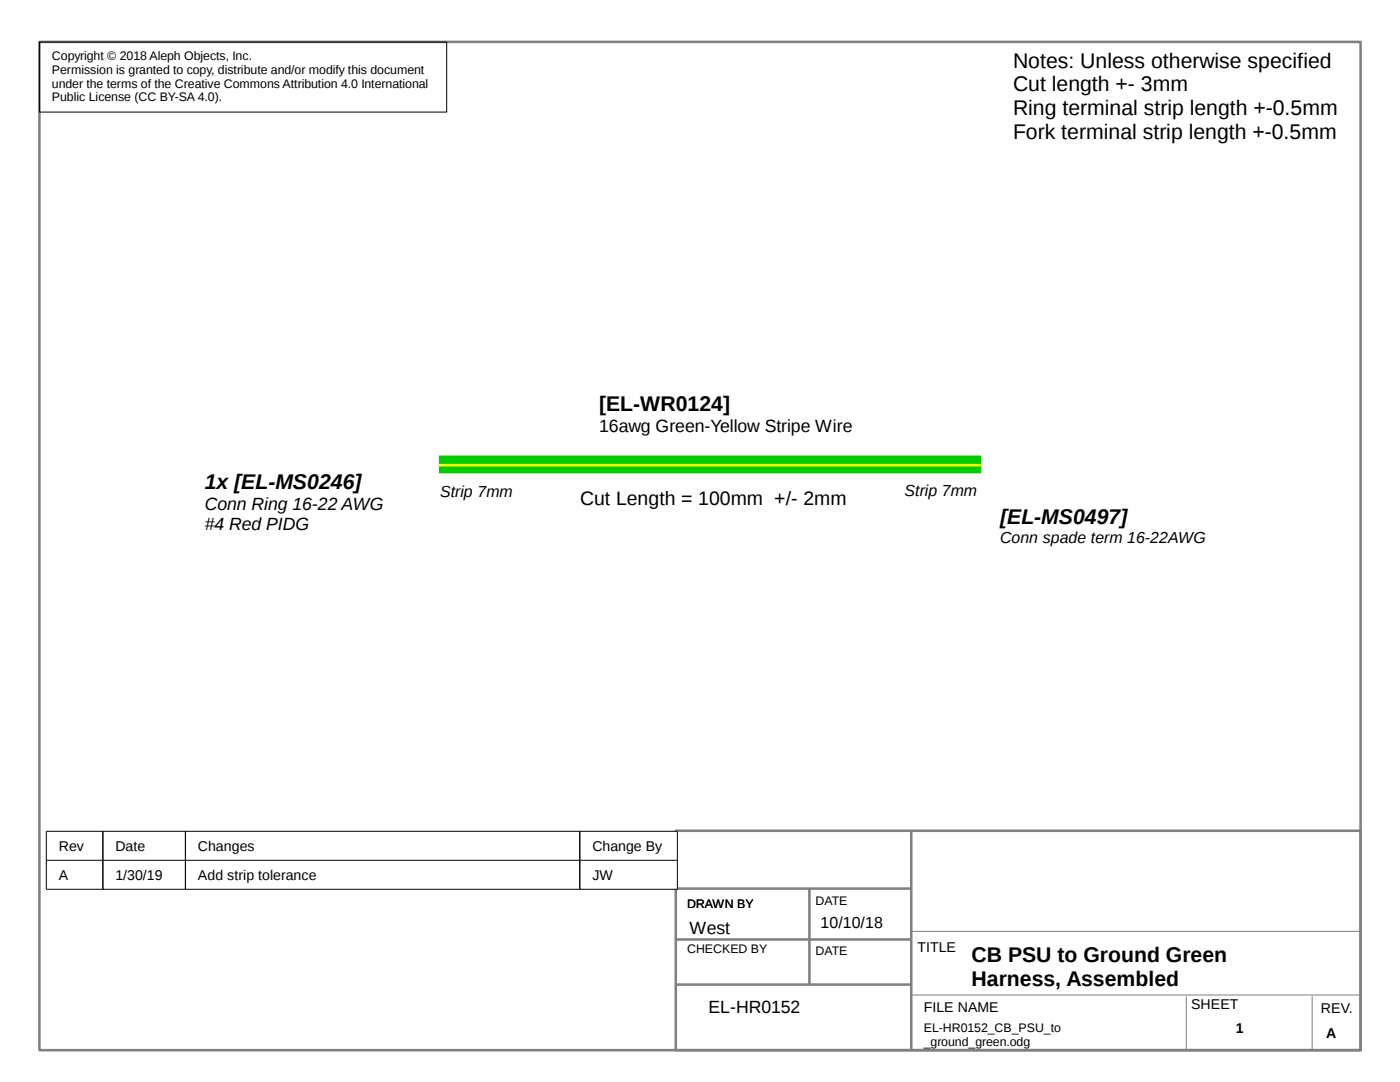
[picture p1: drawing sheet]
<svg xmlns="http://www.w3.org/2000/svg" width="279mm" height="216mm" viewBox="0 0 279 216" stroke-linecap="round" stroke-linejoin="round" font-family="sans-serif">
<defs><g id="words">
<g font-size="4.2">
<text x="202.2" y="13.5">Notes: Unless otherwise specified</text>
<text x="202.2" y="18.2">Cut length +- 3mm</text>
<text x="202.2" y="23">Ring terminal strip length +-0.5mm</text>
<text x="202.2" y="27.7">Fork terminal strip length +-0.5mm</text>
<text x="119.6" y="82.1">[EL-WR0124]</text>
<text x="40.9" y="97.6">1x [EL-MS0246]</text>
<text x="199.6" y="104.6">[EL-MS0497]</text>
<text x="193.9" y="192">CB PSU to Ground Green</text>
<text x="193.9" y="196.7">Harness, Assembled</text>
</g>
<text font-size="3.9" x="115.8" y="100.8">Cut Length = 100mm +/- 2mm</text>
<g font-size="3.5">
<text x="119.6" y="86.1">16awg Green-Yellow Stripe Wire</text>
<text x="40.9" y="101.7">Conn Ring 16-22 AWG</text>
<text x="40.9" y="105.7">#4 Red PIDG</text>
<text x="137.6" y="186.3">West</text>
<text x="141.4" y="202">EL-HR0152</text>
</g>
<g font-size="3.2">
<text x="87.8" y="99.2">Strip 7mm</text>
<text x="180.5" y="98.9">Strip 7mm</text>
<text x="199.6" y="108.4">Conn spade term 16-22AWG</text>
<text x="163.8" y="185.2">10/10/18</text>
</g>
<g font-size="2.8">
<text x="11.7" y="169.8">Rev</text>
<text x="23" y="169.8">Date</text>
<text x="39.5" y="169.8">Changes</text>
<text x="118.2" y="169.8">Change By</text>
<text x="11.7" y="175.5">A</text>
<text x="23" y="175.5">1/30/19</text>
<text x="39.5" y="175.5">Add strip tolerance</text>
<text x="118.2" y="175.5">JW</text>
<text x="183.1" y="189.9">TITLE</text>
<text x="184.4" y="201.9">FILE NAME</text>
<text x="237.7" y="201.4">SHEET</text>
<text x="263.6" y="202.2">REV.</text>
<text x="246.6" y="206.2">1</text>
<text x="264.7" y="207.2">A</text>
</g>
<g font-size="2.5">
<text x="10.4" y="12">Copyright © 2018 Aleph Objects, Inc.</text>
<text x="10.4" y="14.7">Permission is granted to copy, distribute and/or modify this document</text>
<text x="10.4" y="17.5">under the terms of the Creative Commons Attribution 4.0 International</text>
<text x="10.4" y="20.2">Public License (CC BY-SA 4.0).</text>
<text x="137.1" y="181.2">DRAWN BY</text>
<text x="162.8" y="180.6">DATE</text>
<text x="137.1" y="190.2">CHECKED BY</text>
<text x="162.8" y="190.6">DATE</text>
<text x="184.4" y="206">EL-HR0152_CB_PSU_to</text>
<text x="184.4" y="208.7">_ground_green.odg</text>
</g>
</g></defs>
<path d="M7.9 8.4h263.6v201.1h-263.6zM134.9 165.8h136.6v43.7h-136.6zM134.9 177.3h47M161.5 177.3v19.1M181.9 165.8v43.7M134.9 187.5h47M134.9 196.5h47" fill="none" stroke="#808080" stroke-width=".51"/>
<path d="M181.9 185.8h89.6M181.9 198.5h89.6M236.7 198.8v10.7M261.9 198.8v10.7" fill="none" stroke="#808080" stroke-width=".2"/>
<path d="M7.9 8.4h81.2v14h-81.2z" fill="none" stroke="#000" stroke-width=".2"/>
<path d="M87.6 92.7h108.2" fill="none" stroke="#0c0" stroke-width="3.6" stroke-linecap="butt"/>
<path d="M87.6 92.8h108.2" fill="none" stroke="#ff0" stroke-width=".51"/>
<g fill="#fff">
<path d="M9.2 165.9h11.3v5.8h-11.3z" fill-rule="evenodd"/>
<path d="M20.5 165.9h16.5v5.8h-16.5z" fill-rule="evenodd"/>
<path d="M37 165.9h78.7v5.8h-78.7z" fill-rule="evenodd"/>
<path d="M115.7 165.9h19.5v5.8h-19.5z" fill-rule="evenodd"/>
<path d="M9.2 171.7h11.3v5.7h-11.3z" fill-rule="evenodd"/>
<path d="M20.5 171.7h16.5v5.7h-16.5z" fill-rule="evenodd"/>
<path d="M37 171.7h78.7v5.7h-78.7z" fill-rule="evenodd"/>
<path d="M115.7 171.7h19.5v5.7h-19.5z" fill-rule="evenodd"/>
</g>
<path d="M9.2 165.9h126v11.5h-126zM9.2 171.7h126M20.5 165.9v11.5M37 165.9v11.5M115.7 165.9v11.5" fill="none" stroke="#000" stroke-width=".2"/>
<use href="#words"/>
</svg>
